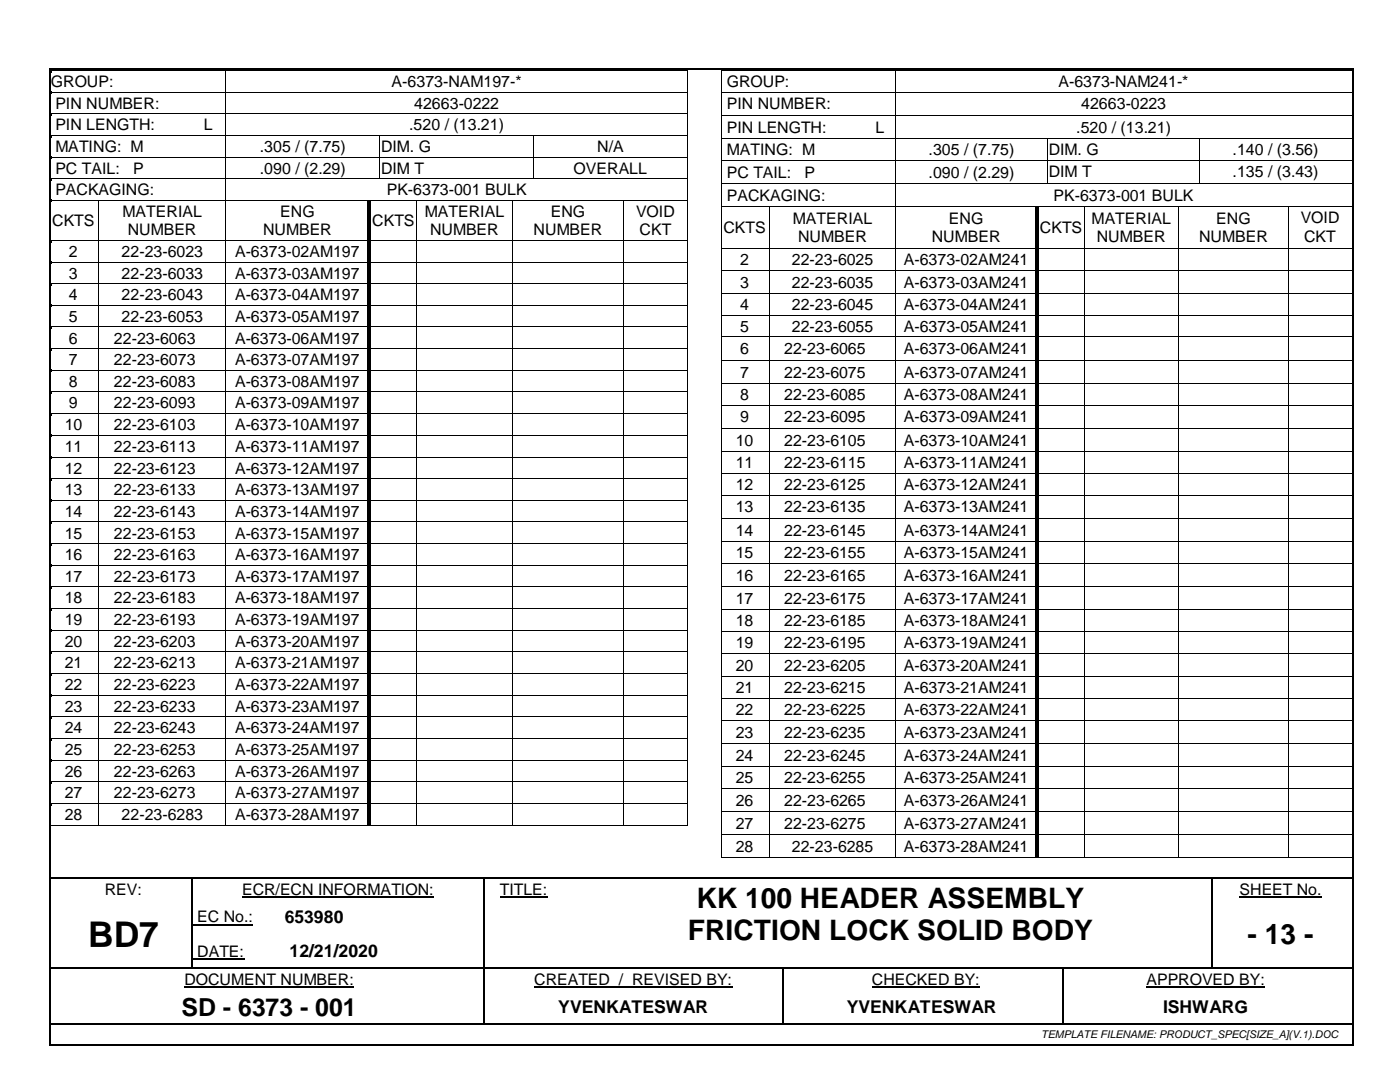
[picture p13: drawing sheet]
<svg xmlns="http://www.w3.org/2000/svg" width="279mm" height="216mm" viewBox="0 0 279 216" stroke-linecap="round" stroke-linejoin="round" font-family="sans-serif">
<defs><g id="words">
<text font-size="7.1" x="17.6" y="188.9">BD7</text>
<g font-size="5.6">
<text x="139" y="181.1">KK 100 HEADER ASSEMBLY</text>
<text x="137.3" y="187.6">FRICTION LOCK SOLID BODY</text>
<text x="249" y="188.3">- 13 -</text>
</g>
<text font-size="5" x="36.2" y="202.7">SD - 6373 - 001</text>
<g font-size="3.5">
<text x="56.8" y="184.1">653980</text>
<text x="57.8" y="191">12/21/2020</text>
<text x="111.4" y="202">YVENKATESWAR</text>
<text x="169" y="202">YVENKATESWAR</text>
<text x="232.1" y="202">ISHWARG</text>
</g>
<g font-size="3.2">
<text x="10.2" y="17.4">GROUP:</text>
<text x="78.2" y="17.4">A-6373-NAM197-*</text>
<text x="145.1" y="17.4">GROUP:</text>
<text x="211.2" y="17.4">A-6373-NAM241-*</text>
<text x="11" y="21.7">PIN NUMBER:</text>
<text x="82.6" y="21.7">42663-0222</text>
<text x="145.1" y="21.8">PIN NUMBER:</text>
<text x="215.8" y="21.8">42663-0223</text>
<text x="11" y="26">PIN LENGTH:</text>
<text x="40.7" y="26">L</text>
<text x="81.7" y="26">.520 / (13.21)</text>
<text x="145.1" y="26.5">PIN LENGTH:</text>
<text x="174.7" y="26.5">L</text>
<text x="214.8" y="26.5">.520 / (13.21)</text>
<text x="11" y="30.3">MATING: M</text>
<text x="11" y="34.6">PC TAIL:</text>
<text x="26.6" y="34.6">P</text>
<text x="51.9" y="30.3">.305 / (7.75)</text>
<text x="51.9" y="34.6">.090 / (2.29)</text>
<text x="76" y="30.3">DIM. G</text>
<text x="76" y="34.6">DIM T</text>
<text x="114.5" y="34.6">OVERALL</text>
<text x="119.2" y="30.3">N/A</text>
<text x="145.1" y="31">MATING: M</text>
<text x="145.1" y="35.5">PC TAIL:</text>
<text x="160.6" y="35.5">P</text>
<text x="185.3" y="31">.305 / (7.75)</text>
<text x="185.3" y="35.5">.090 / (2.29)</text>
<text x="209.3" y="31">DIM. G</text>
<text x="209.3" y="35.3">DIM T</text>
<text x="246" y="31">.140 / (3.56)</text>
<text x="246" y="35.3">.135 / (3.43)</text>
<text x="11" y="39">PACKAGING:</text>
<text x="77.2" y="39">PK-6373-001 BULK</text>
<text x="145.1" y="40.1">PACKAGING:</text>
<text x="210.3" y="40.1">PK-6373-001 BULK</text>
<text x="10.4" y="45.1">CKTS</text>
<text x="24.4" y="43.3">MATERIAL</text>
<text x="25.5" y="47">NUMBER</text>
<text x="52.5" y="47">NUMBER</text>
<text x="55.9" y="43.3">ENG</text>
<text x="74.3" y="45.1">CKTS</text>
<text x="84.8" y="43.3">MATERIAL</text>
<text x="85.8" y="47">NUMBER</text>
<text x="106.5" y="47">NUMBER</text>
<text x="109.9" y="43.3">ENG</text>
<text x="126.9" y="43.3">VOID</text>
<text x="127.7" y="47">CKT</text>
<text x="144.4" y="46.5">CKTS</text>
<text x="158.2" y="44.7">MATERIAL</text>
<text x="189.4" y="44.7">ENG</text>
<text x="207.6" y="46.5">CKTS</text>
<text x="217.8" y="44.7">MATERIAL</text>
<text x="242.7" y="44.7">ENG</text>
<text x="259.6" y="44.5">VOID</text>
<text x="13.8" y="51.3">2</text>
<text x="24.3" y="51.3">22-23-6023</text>
<text x="46.9" y="51.3">A-6373-02AM197</text>
<text x="147.7" y="52.9">2</text>
<text x="158" y="52.9">22-23-6025</text>
<text x="159.3" y="48.4">NUMBER</text>
<text x="180.4" y="52.9">A-6373-02AM241</text>
<text x="186" y="48.4">NUMBER</text>
<text x="218.9" y="48.4">NUMBER</text>
<text x="239.3" y="48.4">NUMBER</text>
<text x="260.3" y="48.2">CKT</text>
<text x="13.8" y="55.6">3</text>
<text x="13.8" y="59.9">4</text>
<text x="24.3" y="55.6">22-23-6033</text>
<text x="24.3" y="59.9">22-23-6043</text>
<text x="46.9" y="55.6">A-6373-03AM197</text>
<text x="46.9" y="59.9">A-6373-04AM197</text>
<text x="147.7" y="57.4">3</text>
<text x="158" y="57.4">22-23-6035</text>
<text x="180.4" y="57.4">A-6373-03AM241</text>
<text x="13.8" y="64.2">5</text>
<text x="24.3" y="64.2">22-23-6053</text>
<text x="46.9" y="64.2">A-6373-05AM197</text>
<text x="147.7" y="61.9">4</text>
<text x="158" y="61.9">22-23-6045</text>
<text x="180.4" y="61.9">A-6373-04AM241</text>
<text x="13.8" y="68.5">6</text>
<text x="22.7" y="68.5">22-23-6063</text>
<text x="46.9" y="68.5">A-6373-06AM197</text>
<text x="147.7" y="66.2">5</text>
<text x="147.7" y="70.7">6</text>
<text x="156.5" y="70.7">22-23-6065</text>
<text x="158" y="66.2">22-23-6055</text>
<text x="180.4" y="66.2">A-6373-05AM241</text>
<text x="180.4" y="70.7">A-6373-06AM241</text>
<text x="13.8" y="72.9">7</text>
<text x="13.8" y="77.2">8</text>
<text x="22.7" y="72.9">22-23-6073</text>
<text x="22.7" y="77.2">22-23-6083</text>
<text x="46.9" y="72.9">A-6373-07AM197</text>
<text x="46.9" y="77.2">A-6373-08AM197</text>
<text x="147.7" y="75.3">7</text>
<text x="156.5" y="75.3">22-23-6075</text>
<text x="180.4" y="75.3">A-6373-07AM241</text>
<text x="13.8" y="81.5">9</text>
<text x="22.7" y="81.5">22-23-6093</text>
<text x="46.9" y="81.5">A-6373-09AM197</text>
<text x="147.7" y="79.8">8</text>
<text x="156.5" y="79.8">22-23-6085</text>
<text x="180.4" y="79.8">A-6373-08AM241</text>
<text x="12.9" y="85.8">10</text>
<text x="22.7" y="85.8">22-23-6103</text>
<text x="46.9" y="85.8">A-6373-10AM197</text>
<text x="146.8" y="88.9">10</text>
<text x="147.7" y="84.3">9</text>
<text x="156.5" y="84.3">22-23-6095</text>
<text x="156.5" y="88.9">22-23-6105</text>
<text x="180.4" y="84.3">A-6373-09AM241</text>
<text x="180.4" y="88.9">A-6373-10AM241</text>
<text x="12.9" y="90.1">11</text>
<text x="12.9" y="94.5">12</text>
<text x="22.7" y="90.1">22-23-6113</text>
<text x="22.7" y="94.5">22-23-6123</text>
<text x="46.9" y="90.1">A-6373-11AM197</text>
<text x="46.9" y="94.5">A-6373-12AM197</text>
<text x="146.8" y="93.4">11</text>
<text x="156.5" y="93.4">22-23-6115</text>
<text x="180.4" y="93.4">A-6373-11AM241</text>
<text x="12.9" y="98.8">13</text>
<text x="22.7" y="98.8">22-23-6133</text>
<text x="46.9" y="98.8">A-6373-13AM197</text>
<text x="146.8" y="97.8">12</text>
<text x="156.5" y="97.8">22-23-6125</text>
<text x="180.4" y="97.8">A-6373-12AM241</text>
<text x="12.9" y="103.1">14</text>
<text x="12.9" y="107.5">15</text>
<text x="22.7" y="103.1">22-23-6143</text>
<text x="22.7" y="107.5">22-23-6153</text>
<text x="46.9" y="103.1">A-6373-14AM197</text>
<text x="46.9" y="107.5">A-6373-15AM197</text>
<text x="146.8" y="102.3">13</text>
<text x="146.8" y="106.9">14</text>
<text x="156.5" y="102.3">22-23-6135</text>
<text x="156.5" y="106.9">22-23-6145</text>
<text x="180.4" y="102.3">A-6373-13AM241</text>
<text x="180.4" y="106.9">A-6373-14AM241</text>
<text x="12.9" y="111.8">16</text>
<text x="22.7" y="111.8">22-23-6163</text>
<text x="46.9" y="111.8">A-6373-16AM197</text>
<text x="146.8" y="111.4">15</text>
<text x="156.5" y="111.4">22-23-6155</text>
<text x="180.4" y="111.4">A-6373-15AM241</text>
<text x="12.9" y="116.1">17</text>
<text x="22.7" y="116.1">22-23-6173</text>
<text x="46.9" y="116.1">A-6373-17AM197</text>
<text x="146.8" y="115.8">16</text>
<text x="156.5" y="115.8">22-23-6165</text>
<text x="180.4" y="115.8">A-6373-16AM241</text>
<text x="12.9" y="120.4">18</text>
<text x="12.9" y="124.7">19</text>
<text x="22.7" y="120.4">22-23-6183</text>
<text x="22.7" y="124.7">22-23-6193</text>
<text x="46.9" y="120.4">A-6373-18AM197</text>
<text x="46.9" y="124.7">A-6373-19AM197</text>
<text x="146.8" y="120.5">17</text>
<text x="146.8" y="125">18</text>
<text x="156.5" y="120.5">22-23-6175</text>
<text x="156.5" y="125">22-23-6185</text>
<text x="180.4" y="120.5">A-6373-17AM241</text>
<text x="180.4" y="125">A-6373-18AM241</text>
<text x="12.9" y="129.1">20</text>
<text x="22.7" y="129.1">22-23-6203</text>
<text x="46.9" y="129.1">A-6373-20AM197</text>
<text x="146.8" y="129.4">19</text>
<text x="156.5" y="129.4">22-23-6195</text>
<text x="180.4" y="129.4">A-6373-19AM241</text>
<text x="12.9" y="133.4">21</text>
<text x="12.9" y="137.7">22</text>
<text x="22.7" y="133.4">22-23-6213</text>
<text x="22.7" y="137.7">22-23-6223</text>
<text x="46.9" y="133.4">A-6373-21AM197</text>
<text x="46.9" y="137.7">A-6373-22AM197</text>
<text x="146.8" y="133.8">20</text>
<text x="156.5" y="133.8">22-23-6205</text>
<text x="180.4" y="133.8">A-6373-20AM241</text>
<text x="12.9" y="142">23</text>
<text x="22.7" y="142">22-23-6233</text>
<text x="46.9" y="142">A-6373-23AM197</text>
<text x="146.8" y="138.3">21</text>
<text x="146.8" y="142.7">22</text>
<text x="156.5" y="138.3">22-23-6215</text>
<text x="156.5" y="142.7">22-23-6225</text>
<text x="180.4" y="138.3">A-6373-21AM241</text>
<text x="180.4" y="142.7">A-6373-22AM241</text>
<text x="12.9" y="146.3">24</text>
<text x="22.7" y="146.3">22-23-6243</text>
<text x="46.9" y="146.3">A-6373-24AM197</text>
<text x="146.8" y="147.2">23</text>
<text x="156.5" y="147.2">22-23-6235</text>
<text x="180.4" y="147.2">A-6373-23AM241</text>
<text x="12.9" y="150.6">25</text>
<text x="12.9" y="155">26</text>
<text x="22.7" y="150.6">22-23-6253</text>
<text x="22.7" y="155">22-23-6263</text>
<text x="46.9" y="150.6">A-6373-25AM197</text>
<text x="46.9" y="155">A-6373-26AM197</text>
<text x="146.8" y="151.8">24</text>
<text x="156.5" y="151.8">22-23-6245</text>
<text x="180.4" y="151.8">A-6373-24AM241</text>
<text x="12.9" y="159.3">27</text>
<text x="22.7" y="159.3">22-23-6273</text>
<text x="46.9" y="159.3">A-6373-27AM197</text>
<text x="146.8" y="156.3">25</text>
<text x="146.8" y="160.8">26</text>
<text x="156.5" y="156.3">22-23-6255</text>
<text x="156.5" y="160.8">22-23-6265</text>
<text x="180.4" y="156.3">A-6373-25AM241</text>
<text x="180.4" y="160.8">A-6373-26AM241</text>
<text x="12.9" y="163.7">28</text>
<text x="24.3" y="163.7">22-23-6283</text>
<text x="46.9" y="163.7">A-6373-28AM197</text>
<text x="146.8" y="165.4">27</text>
<text x="156.5" y="165.4">22-23-6275</text>
<text x="180.4" y="165.4">A-6373-27AM241</text>
<text x="146.8" y="170">28</text>
<text x="158" y="170">22-23-6285</text>
<text x="180.4" y="170">A-6373-28AM241</text>
<text x="20.9" y="178.5">REV:</text>
<text x="48.3" y="178.5">ECR/ECN INFORMATION:</text>
<text x="99.8" y="178.5">TITLE:</text>
<text x="247.4" y="178.5">SHEET No.</text>
<text x="39.4" y="184.1">EC No.:</text>
<text x="39.4" y="191">DATE:</text>
<text x="36.8" y="196.5">DOCUMENT NUMBER:</text>
<text x="106.6" y="196.5">CREATED / REVISED BY:</text>
<text x="174" y="196.5">CHECKED BY:</text>
<text x="228.8" y="196.5">APPROVED BY:</text>
</g>
<text font-size="2.1" x="207.8" y="207.1">TEMPLATE FILENAME: PRODUCT_SPEC[SIZE_A](V.1).DOC</text>
</g></defs>
<path d="M48.3 179h38.3M99.8 179h9.5M247.4 179h16.4M36.8 197h33.9M38.5 184.5h12M38.5 191.4h10.2M106.6 197h39.6M174 197h21.5M228.8 197h23.7" fill="none" stroke="#000" stroke-width=".21"/>
<g fill="none" stroke="#000" stroke-width=".34">
<path d="M10 14v194.3M10.2 13.8h259.7M270.1 14v194.3M10.2 175.1h28M38.6 175.1h57.8M96.7 175.1h16.9M113.9 175.1h127.9M242.2 175.1h26.9M96.5 198.2v6M156.2 198.2v6M10.2 204.4h86.2M10.2 208.5h259.7"/>
<path d="M96.7 204.4h59.4M156.4 204.4h55.6M212.3 204.4h56.8"/>
</g>
<g fill="#000">
<path d="M9.8 13.6h.4v.4h-.4z" fill-rule="evenodd"/>
<path d="M9.8 13.6h.4v.4h-.4z" fill-rule="evenodd"/>
<path d="M10.2 14h.1v.4h-.1z" fill-rule="evenodd"/>
<path d="M10.2 14h.1v.1h-.1z" fill-rule="evenodd"/>
<path d="M10.2 18.3h.1v.4h-.1z" fill-rule="evenodd"/>
<path d="M45 14.1h.2v.3h-.2z" fill-rule="evenodd"/>
<path d="M45 14h.2v.1h-.2z" fill-rule="evenodd"/>
<path d="M45 18.3h.2v.4h-.2z" fill-rule="evenodd"/>
<path d="M137.1 14h.2v.4h-.2z" fill-rule="evenodd"/>
<path d="M137.1 14h.2v.1h-.2z" fill-rule="evenodd"/>
<path d="M137.1 18.3h.2v.4h-.2z" fill-rule="evenodd"/>
<path d="M143.8 14h.2v.4h-.2z" fill-rule="evenodd"/>
<path d="M143.8 14h.2v.1h-.2z" fill-rule="evenodd"/>
<path d="M143.8 18.3h.2v.5h-.2z" fill-rule="evenodd"/>
<path d="M178.6 14.1h.2v.3h-.2z" fill-rule="evenodd"/>
<path d="M178.6 14h.2v.1h-.2z" fill-rule="evenodd"/>
<path d="M178.6 18.3h.2v.5h-.2z" fill-rule="evenodd"/>
<path d="M269.8 14h.2v.1h-.2z" fill-rule="evenodd"/>
<path d="M269.9 13.6h.4v.4h-.4z" fill-rule="evenodd"/>
<path d="M269.9 13.6h.4v.4h-.4z" fill-rule="evenodd"/>
<path d="M10.2 22.6h.1v.4h-.1z" fill-rule="evenodd"/>
<path d="M10.2 26.9h.1v.5h-.1z" fill-rule="evenodd"/>
<path d="M10.2 31.2h.1v.5h-.1z" fill-rule="evenodd"/>
<path d="M10.2 35.6h.1v.4h-.1z" fill-rule="evenodd"/>
<path d="M45 22.6h.2v.4h-.2z" fill-rule="evenodd"/>
<path d="M45 26.9h.2v.5h-.2z" fill-rule="evenodd"/>
<path d="M45 31.2h.2v.5h-.2z" fill-rule="evenodd"/>
<path d="M45 35.6h.2v.4h-.2z" fill-rule="evenodd"/>
<path d="M75.7 27.1h.2v.3h-.2z" fill-rule="evenodd"/>
<path d="M75.7 26.9h.2v.2h-.2z" fill-rule="evenodd"/>
<path d="M75.7 31.2h.2v.5h-.2z" fill-rule="evenodd"/>
<path d="M75.7 35.6h.2v.1h-.2z" fill-rule="evenodd"/>
<path d="M106.4 27.1h.2v.3h-.2z" fill-rule="evenodd"/>
<path d="M106.4 26.9h.2v.2h-.2z" fill-rule="evenodd"/>
<path d="M106.4 31.2h.2v.5h-.2z" fill-rule="evenodd"/>
<path d="M106.4 35.6h.2v.1h-.2z" fill-rule="evenodd"/>
<path d="M137.1 22.6h.2v.4h-.2z" fill-rule="evenodd"/>
<path d="M137.1 26.9h.2v.5h-.2z" fill-rule="evenodd"/>
<path d="M137.1 31.2h.2v.5h-.2z" fill-rule="evenodd"/>
<path d="M137.1 35.6h.2v.4h-.2z" fill-rule="evenodd"/>
<path d="M143.8 23h.2v.4h-.2z" fill-rule="evenodd"/>
<path d="M143.8 27.6h.2v.4h-.2z" fill-rule="evenodd"/>
<path d="M143.8 31.9h.2v.4h-.2z" fill-rule="evenodd"/>
<path d="M143.8 36.5h.2v.5h-.2z" fill-rule="evenodd"/>
<path d="M178.6 23h.2v.4h-.2z" fill-rule="evenodd"/>
<path d="M178.6 27.6h.2v.4h-.2z" fill-rule="evenodd"/>
<path d="M178.6 31.9h.2v.4h-.2z" fill-rule="evenodd"/>
<path d="M178.6 36.5h.2v.5h-.2z" fill-rule="evenodd"/>
<path d="M209 27.7h.1v.3h-.1z" fill-rule="evenodd"/>
<path d="M209 27.6h.1v.1h-.1z" fill-rule="evenodd"/>
<path d="M209 31.9h.1v.4h-.1z" fill-rule="evenodd"/>
<path d="M209 36.5h.1v.2h-.1z" fill-rule="evenodd"/>
<path d="M239.3 27.7h.1v.3h-.1z" fill-rule="evenodd"/>
<path d="M239.3 27.6h.1v.1h-.1z" fill-rule="evenodd"/>
<path d="M239.3 31.9h.1v.4h-.1z" fill-rule="evenodd"/>
<path d="M239.3 36.5h.1v.2h-.1z" fill-rule="evenodd"/>
<path d="M10.2 39.9h.1v.4h-.1z" fill-rule="evenodd"/>
<path d="M10.2 47.9h.1v.4h-.1z" fill-rule="evenodd"/>
<path d="M10.2 52.2h.1v.4h-.1z" fill-rule="evenodd"/>
<path d="M10.2 56.5h.1v.4h-.1z" fill-rule="evenodd"/>
<path d="M19.6 40.1h.2v.2h-.2z" fill-rule="evenodd"/>
<path d="M19.6 39.9h.2v.2h-.2z" fill-rule="evenodd"/>
<path d="M19.6 47.9h.2v.4h-.2z" fill-rule="evenodd"/>
<path d="M19.6 52.2h.2v.4h-.2z" fill-rule="evenodd"/>
<path d="M19.6 56.5h.2v.4h-.2z" fill-rule="evenodd"/>
<path d="M45 39.9h.2v.4h-.2z" fill-rule="evenodd"/>
<path d="M45 47.9h.2v.4h-.2z" fill-rule="evenodd"/>
<path d="M45 52.2h.2v.4h-.2z" fill-rule="evenodd"/>
<path d="M45 56.5h.2v.4h-.2z" fill-rule="evenodd"/>
<path d="M73.3 40.1h.2v.2h-.2z" fill-rule="evenodd"/>
<path d="M73.3 39.9h.2v.2h-.2z" fill-rule="evenodd"/>
<path d="M73.3 47.9h.2v.4h-.2z" fill-rule="evenodd"/>
<path d="M73.3 52.2h.2v.4h-.2z" fill-rule="evenodd"/>
<path d="M73.3 56.5h.2v.4h-.2z" fill-rule="evenodd"/>
<path d="M73.8 40.1h.2v.2h-.2z" fill-rule="evenodd"/>
<path d="M73.8 47.9h.2v.4h-.2z" fill-rule="evenodd"/>
<path d="M73.8 52.2h.2v.4h-.2z" fill-rule="evenodd"/>
<path d="M73.8 56.5h.2v.4h-.2z" fill-rule="evenodd"/>
<path d="M83.1 40.1h.2v.2h-.2z" fill-rule="evenodd"/>
<path d="M83.1 39.9h.2v.2h-.2z" fill-rule="evenodd"/>
<path d="M83.1 47.9h.2v.4h-.2z" fill-rule="evenodd"/>
<path d="M83.1 52.2h.2v.4h-.2z" fill-rule="evenodd"/>
<path d="M83.1 56.5h.2v.4h-.2z" fill-rule="evenodd"/>
<path d="M102.2 40.1h.1v.2h-.1z" fill-rule="evenodd"/>
<path d="M102.2 39.9h.1v.2h-.1z" fill-rule="evenodd"/>
<path d="M102.2 47.9h.1v.4h-.1z" fill-rule="evenodd"/>
<path d="M102.2 52.2h.1v.4h-.1z" fill-rule="evenodd"/>
<path d="M102.2 56.5h.1v.4h-.1z" fill-rule="evenodd"/>
<path d="M124.4 40.1h.2v.2h-.2z" fill-rule="evenodd"/>
<path d="M124.4 39.9h.2v.2h-.2z" fill-rule="evenodd"/>
<path d="M124.4 47.9h.2v.4h-.2z" fill-rule="evenodd"/>
<path d="M124.4 52.2h.2v.4h-.2z" fill-rule="evenodd"/>
<path d="M124.4 56.5h.2v.4h-.2z" fill-rule="evenodd"/>
<path d="M137.1 39.9h.2v.4h-.2z" fill-rule="evenodd"/>
<path d="M137.1 47.9h.2v.4h-.2z" fill-rule="evenodd"/>
<path d="M137.1 52.2h.2v.4h-.2z" fill-rule="evenodd"/>
<path d="M137.1 56.5h.2v.4h-.2z" fill-rule="evenodd"/>
<path d="M143.8 41.2h.2v.4h-.2z" fill-rule="evenodd"/>
<path d="M143.8 49.5h.2v.4h-.2z" fill-rule="evenodd"/>
<path d="M143.8 53.8h.2v.4h-.2z" fill-rule="evenodd"/>
<path d="M143.8 58.4h.2v.5h-.2z" fill-rule="evenodd"/>
<path d="M153.5 41.3h.2v.3h-.2z" fill-rule="evenodd"/>
<path d="M153.5 41.2h.2v.1h-.2z" fill-rule="evenodd"/>
<path d="M153.5 49.5h.2v.4h-.2z" fill-rule="evenodd"/>
<path d="M153.5 53.8h.2v.4h-.2z" fill-rule="evenodd"/>
<path d="M153.5 58.4h.2v.5h-.2z" fill-rule="evenodd"/>
<path d="M178.6 41.2h.2v.4h-.2z" fill-rule="evenodd"/>
<path d="M178.6 49.5h.2v.4h-.2z" fill-rule="evenodd"/>
<path d="M178.6 53.8h.2v.4h-.2z" fill-rule="evenodd"/>
<path d="M178.6 58.4h.2v.5h-.2z" fill-rule="evenodd"/>
<path d="M206.6 41.3h.2v.3h-.2z" fill-rule="evenodd"/>
<path d="M206.6 41.2h.1v.1h-.1z" fill-rule="evenodd"/>
<path d="M206.6 49.5h.2v.4h-.2z" fill-rule="evenodd"/>
<path d="M206.6 53.8h.2v.4h-.2z" fill-rule="evenodd"/>
<path d="M206.6 58.4h.2v.5h-.2z" fill-rule="evenodd"/>
<path d="M207.1 41.3h.2v.3h-.2z" fill-rule="evenodd"/>
<path d="M207.1 49.5h.2v.4h-.2z" fill-rule="evenodd"/>
<path d="M207.1 53.8h.2v.4h-.2z" fill-rule="evenodd"/>
<path d="M207.1 58.4h.2v.5h-.2z" fill-rule="evenodd"/>
<path d="M216.3 41.3h.1v.3h-.1z" fill-rule="evenodd"/>
<path d="M216.3 41.2h.1v.1h-.1z" fill-rule="evenodd"/>
<path d="M216.3 49.5h.1v.4h-.1z" fill-rule="evenodd"/>
<path d="M216.3 53.8h.1v.4h-.1z" fill-rule="evenodd"/>
<path d="M216.3 58.4h.1v.5h-.1z" fill-rule="evenodd"/>
<path d="M235.1 41.3h.2v.3h-.2z" fill-rule="evenodd"/>
<path d="M235.1 41.2h.2v.1h-.2z" fill-rule="evenodd"/>
<path d="M235.1 49.5h.2v.4h-.2z" fill-rule="evenodd"/>
<path d="M235.1 53.8h.2v.4h-.2z" fill-rule="evenodd"/>
<path d="M235.1 58.4h.2v.5h-.2z" fill-rule="evenodd"/>
<path d="M257 41.3h.2v.3h-.2z" fill-rule="evenodd"/>
<path d="M257 41.2h.2v.1h-.2z" fill-rule="evenodd"/>
<path d="M257 49.5h.2v.4h-.2z" fill-rule="evenodd"/>
<path d="M257 53.8h.2v.4h-.2z" fill-rule="evenodd"/>
<path d="M257 58.4h.2v.5h-.2z" fill-rule="evenodd"/>
<path d="M10.2 60.8h.1v.5h-.1z" fill-rule="evenodd"/>
<path d="M10.2 65.2h.1v.4h-.1z" fill-rule="evenodd"/>
<path d="M10.2 69.5h.1v.4h-.1z" fill-rule="evenodd"/>
<path d="M10.2 73.8h.1v.4h-.1z" fill-rule="evenodd"/>
<path d="M10.2 78.1h.1v.4h-.1z" fill-rule="evenodd"/>
<path d="M19.6 60.8h.2v.5h-.2z" fill-rule="evenodd"/>
<path d="M19.6 65.2h.2v.4h-.2z" fill-rule="evenodd"/>
<path d="M19.6 69.5h.2v.4h-.2z" fill-rule="evenodd"/>
<path d="M19.6 73.8h.2v.4h-.2z" fill-rule="evenodd"/>
<path d="M19.6 78.1h.2v.4h-.2z" fill-rule="evenodd"/>
<path d="M45 60.8h.2v.5h-.2z" fill-rule="evenodd"/>
<path d="M45 65.2h.2v.4h-.2z" fill-rule="evenodd"/>
<path d="M45 69.5h.2v.4h-.2z" fill-rule="evenodd"/>
<path d="M45 73.8h.2v.4h-.2z" fill-rule="evenodd"/>
<path d="M45 78.1h.2v.4h-.2z" fill-rule="evenodd"/>
<path d="M73.3 60.8h.2v.5h-.2z" fill-rule="evenodd"/>
<path d="M73.3 65.2h.2v.4h-.2z" fill-rule="evenodd"/>
<path d="M73.3 69.5h.2v.4h-.2z" fill-rule="evenodd"/>
<path d="M73.3 73.8h.2v.4h-.2z" fill-rule="evenodd"/>
<path d="M73.3 78.1h.2v.4h-.2z" fill-rule="evenodd"/>
<path d="M73.8 60.8h.2v.5h-.2z" fill-rule="evenodd"/>
<path d="M73.8 65.2h.2v.4h-.2z" fill-rule="evenodd"/>
<path d="M73.8 69.5h.2v.4h-.2z" fill-rule="evenodd"/>
<path d="M73.8 73.8h.2v.4h-.2z" fill-rule="evenodd"/>
<path d="M73.8 78.1h.2v.4h-.2z" fill-rule="evenodd"/>
<path d="M83.1 60.8h.2v.5h-.2z" fill-rule="evenodd"/>
<path d="M83.1 65.2h.2v.4h-.2z" fill-rule="evenodd"/>
<path d="M83.1 69.5h.2v.4h-.2z" fill-rule="evenodd"/>
<path d="M83.1 73.8h.2v.4h-.2z" fill-rule="evenodd"/>
<path d="M83.1 78.1h.2v.4h-.2z" fill-rule="evenodd"/>
<path d="M102.2 60.8h.1v.5h-.1z" fill-rule="evenodd"/>
<path d="M102.2 65.2h.1v.4h-.1z" fill-rule="evenodd"/>
<path d="M102.2 69.5h.1v.4h-.1z" fill-rule="evenodd"/>
<path d="M102.2 73.8h.1v.4h-.1z" fill-rule="evenodd"/>
<path d="M102.2 78.1h.1v.4h-.1z" fill-rule="evenodd"/>
<path d="M124.4 60.8h.2v.5h-.2z" fill-rule="evenodd"/>
<path d="M124.4 65.2h.2v.4h-.2z" fill-rule="evenodd"/>
<path d="M124.4 69.5h.2v.4h-.2z" fill-rule="evenodd"/>
<path d="M124.4 73.8h.2v.4h-.2z" fill-rule="evenodd"/>
<path d="M124.4 78.1h.2v.4h-.2z" fill-rule="evenodd"/>
<path d="M137.1 60.8h.2v.5h-.2z" fill-rule="evenodd"/>
<path d="M137.1 65.2h.2v.4h-.2z" fill-rule="evenodd"/>
<path d="M137.1 69.5h.2v.4h-.2z" fill-rule="evenodd"/>
<path d="M137.1 73.8h.2v.4h-.2z" fill-rule="evenodd"/>
<path d="M137.1 78.1h.2v.4h-.2z" fill-rule="evenodd"/>
<path d="M143.8 62.8h.2v.4h-.2z" fill-rule="evenodd"/>
<path d="M143.8 67.1h.2v.5h-.2z" fill-rule="evenodd"/>
<path d="M143.8 71.8h.2v.4h-.2z" fill-rule="evenodd"/>
<path d="M143.8 76.4h.2v.5h-.2z" fill-rule="evenodd"/>
<path d="M153.5 62.8h.2v.4h-.2z" fill-rule="evenodd"/>
<path d="M153.5 67.1h.2v.5h-.2z" fill-rule="evenodd"/>
<path d="M153.5 71.8h.2v.4h-.2z" fill-rule="evenodd"/>
<path d="M153.5 76.4h.2v.5h-.2z" fill-rule="evenodd"/>
<path d="M178.6 62.8h.2v.4h-.2z" fill-rule="evenodd"/>
<path d="M178.6 67.1h.2v.5h-.2z" fill-rule="evenodd"/>
<path d="M178.6 71.8h.2v.4h-.2z" fill-rule="evenodd"/>
<path d="M178.6 76.4h.2v.5h-.2z" fill-rule="evenodd"/>
<path d="M206.6 62.8h.2v.4h-.2z" fill-rule="evenodd"/>
<path d="M206.6 67.1h.2v.5h-.2z" fill-rule="evenodd"/>
<path d="M206.6 71.8h.2v.4h-.2z" fill-rule="evenodd"/>
<path d="M206.6 76.4h.2v.5h-.2z" fill-rule="evenodd"/>
<path d="M207.1 62.8h.2v.4h-.2z" fill-rule="evenodd"/>
<path d="M207.1 67.1h.2v.5h-.2z" fill-rule="evenodd"/>
<path d="M207.1 71.8h.2v.4h-.2z" fill-rule="evenodd"/>
<path d="M207.1 76.4h.2v.5h-.2z" fill-rule="evenodd"/>
<path d="M216.3 62.8h.1v.4h-.1z" fill-rule="evenodd"/>
<path d="M216.3 67.1h.1v.5h-.1z" fill-rule="evenodd"/>
<path d="M216.3 71.8h.1v.4h-.1z" fill-rule="evenodd"/>
<path d="M216.3 76.4h.1v.5h-.1z" fill-rule="evenodd"/>
<path d="M235.1 62.8h.2v.4h-.2z" fill-rule="evenodd"/>
<path d="M235.1 67.1h.2v.5h-.2z" fill-rule="evenodd"/>
<path d="M235.1 71.8h.2v.4h-.2z" fill-rule="evenodd"/>
<path d="M235.1 76.4h.2v.5h-.2z" fill-rule="evenodd"/>
<path d="M257 62.8h.2v.4h-.2z" fill-rule="evenodd"/>
<path d="M257 67.1h.2v.5h-.2z" fill-rule="evenodd"/>
<path d="M257 71.8h.2v.4h-.2z" fill-rule="evenodd"/>
<path d="M257 76.4h.2v.5h-.2z" fill-rule="evenodd"/>
<path d="M10.2 82.4h.1v.5h-.1z" fill-rule="evenodd"/>
<path d="M10.2 86.8h.1v.4h-.1z" fill-rule="evenodd"/>
<path d="M10.2 91.1h.1v.4h-.1z" fill-rule="evenodd"/>
<path d="M10.2 95.4h.1v.5h-.1z" fill-rule="evenodd"/>
<path d="M19.6 82.4h.2v.5h-.2z" fill-rule="evenodd"/>
<path d="M19.6 86.8h.2v.4h-.2z" fill-rule="evenodd"/>
<path d="M19.6 91.1h.2v.4h-.2z" fill-rule="evenodd"/>
<path d="M19.6 95.4h.2v.5h-.2z" fill-rule="evenodd"/>
<path d="M45 82.4h.2v.5h-.2z" fill-rule="evenodd"/>
<path d="M45 86.8h.2v.4h-.2z" fill-rule="evenodd"/>
<path d="M45 91.1h.2v.4h-.2z" fill-rule="evenodd"/>
<path d="M45 95.4h.2v.5h-.2z" fill-rule="evenodd"/>
<path d="M73.3 82.4h.2v.5h-.2z" fill-rule="evenodd"/>
<path d="M73.3 86.8h.2v.4h-.2z" fill-rule="evenodd"/>
<path d="M73.3 91.1h.2v.4h-.2z" fill-rule="evenodd"/>
<path d="M73.3 95.4h.2v.5h-.2z" fill-rule="evenodd"/>
<path d="M73.8 82.4h.2v.5h-.2z" fill-rule="evenodd"/>
<path d="M73.8 86.8h.2v.4h-.2z" fill-rule="evenodd"/>
<path d="M73.8 91.1h.2v.4h-.2z" fill-rule="evenodd"/>
<path d="M73.8 95.4h.2v.5h-.2z" fill-rule="evenodd"/>
<path d="M83.1 82.4h.2v.5h-.2z" fill-rule="evenodd"/>
<path d="M83.1 86.8h.2v.4h-.2z" fill-rule="evenodd"/>
<path d="M83.1 91.1h.2v.4h-.2z" fill-rule="evenodd"/>
<path d="M83.1 95.4h.2v.5h-.2z" fill-rule="evenodd"/>
<path d="M102.2 82.4h.1v.5h-.1z" fill-rule="evenodd"/>
<path d="M102.2 86.8h.1v.4h-.1z" fill-rule="evenodd"/>
<path d="M102.2 91.1h.1v.4h-.1z" fill-rule="evenodd"/>
<path d="M102.2 95.4h.1v.5h-.1z" fill-rule="evenodd"/>
<path d="M124.4 82.4h.2v.5h-.2z" fill-rule="evenodd"/>
<path d="M124.4 86.8h.2v.4h-.2z" fill-rule="evenodd"/>
<path d="M124.4 91.1h.2v.4h-.2z" fill-rule="evenodd"/>
<path d="M124.4 95.4h.2v.5h-.2z" fill-rule="evenodd"/>
<path d="M137.1 82.4h.2v.5h-.2z" fill-rule="evenodd"/>
<path d="M137.1 86.8h.2v.4h-.2z" fill-rule="evenodd"/>
<path d="M137.1 91.1h.2v.4h-.2z" fill-rule="evenodd"/>
<path d="M137.1 95.4h.2v.5h-.2z" fill-rule="evenodd"/>
<path d="M143.8 80.7h.2v.5h-.2z" fill-rule="evenodd"/>
<path d="M143.8 85.4h.2v.4h-.2z" fill-rule="evenodd"/>
<path d="M143.8 90h.2v.4h-.2z" fill-rule="evenodd"/>
<path d="M143.8 94.4h.2v.4h-.2z" fill-rule="evenodd"/>
<path d="M143.8 98.7h.2v.5h-.2z" fill-rule="evenodd"/>
<path d="M153.5 80.7h.2v.5h-.2z" fill-rule="evenodd"/>
<path d="M153.5 85.4h.2v.4h-.2z" fill-rule="evenodd"/>
<path d="M153.5 90h.2v.4h-.2z" fill-rule="evenodd"/>
<path d="M153.5 94.4h.2v.4h-.2z" fill-rule="evenodd"/>
<path d="M153.5 98.7h.2v.5h-.2z" fill-rule="evenodd"/>
<path d="M178.6 80.7h.2v.5h-.2z" fill-rule="evenodd"/>
<path d="M178.6 85.4h.2v.4h-.2z" fill-rule="evenodd"/>
<path d="M178.6 90h.2v.4h-.2z" fill-rule="evenodd"/>
<path d="M178.6 94.4h.2v.4h-.2z" fill-rule="evenodd"/>
<path d="M178.6 98.7h.2v.5h-.2z" fill-rule="evenodd"/>
<path d="M206.6 80.7h.2v.5h-.2z" fill-rule="evenodd"/>
<path d="M206.6 85.4h.2v.4h-.2z" fill-rule="evenodd"/>
<path d="M206.6 90h.2v.4h-.2z" fill-rule="evenodd"/>
<path d="M206.6 94.4h.2v.4h-.2z" fill-rule="evenodd"/>
<path d="M206.6 98.7h.2v.5h-.2z" fill-rule="evenodd"/>
<path d="M207.1 80.7h.2v.5h-.2z" fill-rule="evenodd"/>
<path d="M207.1 85.4h.2v.4h-.2z" fill-rule="evenodd"/>
<path d="M207.1 90h.2v.4h-.2z" fill-rule="evenodd"/>
<path d="M207.1 94.4h.2v.4h-.2z" fill-rule="evenodd"/>
<path d="M207.1 98.7h.2v.5h-.2z" fill-rule="evenodd"/>
<path d="M216.3 80.7h.1v.5h-.1z" fill-rule="evenodd"/>
<path d="M216.3 85.4h.1v.4h-.1z" fill-rule="evenodd"/>
<path d="M216.3 90h.1v.4h-.1z" fill-rule="evenodd"/>
<path d="M216.3 94.4h.1v.4h-.1z" fill-rule="evenodd"/>
<path d="M216.3 98.7h.1v.5h-.1z" fill-rule="evenodd"/>
<path d="M235.1 80.7h.2v.5h-.2z" fill-rule="evenodd"/>
<path d="M235.1 85.4h.2v.4h-.2z" fill-rule="evenodd"/>
<path d="M235.1 90h.2v.4h-.2z" fill-rule="evenodd"/>
<path d="M235.1 94.4h.2v.4h-.2z" fill-rule="evenodd"/>
<path d="M235.1 98.7h.2v.5h-.2z" fill-rule="evenodd"/>
<path d="M257 80.7h.2v.5h-.2z" fill-rule="evenodd"/>
<path d="M257 85.4h.2v.4h-.2z" fill-rule="evenodd"/>
<path d="M257 90h.2v.4h-.2z" fill-rule="evenodd"/>
<path d="M257 94.4h.2v.4h-.2z" fill-rule="evenodd"/>
<path d="M257 98.7h.2v.5h-.2z" fill-rule="evenodd"/>
<path d="M10.2 99.8h.1v.4h-.1z" fill-rule="evenodd"/>
<path d="M10.2 104.1h.1v.4h-.1z" fill-rule="evenodd"/>
<path d="M10.2 108.4h.1v.4h-.1z" fill-rule="evenodd"/>
<path d="M10.2 112.7h.1v.4h-.1z" fill-rule="evenodd"/>
<path d="M10.2 117h.1v.5h-.1z" fill-rule="evenodd"/>
<path d="M19.6 99.8h.2v.4h-.2z" fill-rule="evenodd"/>
<path d="M19.6 104.1h.2v.4h-.2z" fill-rule="evenodd"/>
<path d="M19.6 108.4h.2v.4h-.2z" fill-rule="evenodd"/>
<path d="M19.6 112.7h.2v.4h-.2z" fill-rule="evenodd"/>
<path d="M19.6 117h.2v.5h-.2z" fill-rule="evenodd"/>
<path d="M45 99.8h.2v.4h-.2z" fill-rule="evenodd"/>
<path d="M45 104.1h.2v.4h-.2z" fill-rule="evenodd"/>
<path d="M45 108.4h.2v.4h-.2z" fill-rule="evenodd"/>
<path d="M45 112.7h.2v.4h-.2z" fill-rule="evenodd"/>
<path d="M45 117h.2v.5h-.2z" fill-rule="evenodd"/>
<path d="M73.3 99.8h.2v.4h-.2z" fill-rule="evenodd"/>
<path d="M73.3 104.1h.2v.4h-.2z" fill-rule="evenodd"/>
<path d="M73.3 108.4h.2v.4h-.2z" fill-rule="evenodd"/>
<path d="M73.3 112.7h.2v.4h-.2z" fill-rule="evenodd"/>
<path d="M73.3 117h.2v.5h-.2z" fill-rule="evenodd"/>
<path d="M73.8 99.8h.2v.4h-.2z" fill-rule="evenodd"/>
<path d="M73.8 104.1h.2v.4h-.2z" fill-rule="evenodd"/>
<path d="M73.8 108.4h.2v.4h-.2z" fill-rule="evenodd"/>
<path d="M73.8 112.7h.2v.4h-.2z" fill-rule="evenodd"/>
<path d="M73.8 117h.2v.5h-.2z" fill-rule="evenodd"/>
<path d="M83.1 99.8h.2v.4h-.2z" fill-rule="evenodd"/>
<path d="M83.1 104.1h.2v.4h-.2z" fill-rule="evenodd"/>
<path d="M83.1 108.4h.2v.4h-.2z" fill-rule="evenodd"/>
<path d="M83.1 112.7h.2v.4h-.2z" fill-rule="evenodd"/>
<path d="M83.1 117h.2v.5h-.2z" fill-rule="evenodd"/>
<path d="M102.2 99.8h.1v.4h-.1z" fill-rule="evenodd"/>
<path d="M102.2 104.1h.1v.4h-.1z" fill-rule="evenodd"/>
<path d="M102.2 108.4h.1v.4h-.1z" fill-rule="evenodd"/>
<path d="M102.2 112.7h.1v.4h-.1z" fill-rule="evenodd"/>
<path d="M102.2 117h.1v.5h-.1z" fill-rule="evenodd"/>
<path d="M124.4 99.8h.2v.4h-.2z" fill-rule="evenodd"/>
<path d="M124.4 104.1h.2v.4h-.2z" fill-rule="evenodd"/>
<path d="M124.4 108.4h.2v.4h-.2z" fill-rule="evenodd"/>
<path d="M124.4 112.7h.2v.4h-.2z" fill-rule="evenodd"/>
<path d="M124.4 117h.2v.5h-.2z" fill-rule="evenodd"/>
<path d="M137.1 99.8h.2v.4h-.2z" fill-rule="evenodd"/>
<path d="M137.1 104.1h.2v.4h-.2z" fill-rule="evenodd"/>
<path d="M137.1 108.4h.2v.4h-.2z" fill-rule="evenodd"/>
<path d="M137.1 112.7h.2v.4h-.2z" fill-rule="evenodd"/>
<path d="M137.1 117h.2v.5h-.2z" fill-rule="evenodd"/>
<path d="M143.8 103.4h.2v.4h-.2z" fill-rule="evenodd"/>
<path d="M143.8 108h.2v.4h-.2z" fill-rule="evenodd"/>
<path d="M143.8 112.3h.2v.5h-.2z" fill-rule="evenodd"/>
<path d="M143.8 116.9h.2v.5h-.2z" fill-rule="evenodd"/>
<path d="M153.5 103.4h.2v.4h-.2z" fill-rule="evenodd"/>
<path d="M153.5 108h.2v.4h-.2z" fill-rule="evenodd"/>
<path d="M153.5 112.3h.2v.5h-.2z" fill-rule="evenodd"/>
<path d="M153.5 116.9h.2v.5h-.2z" fill-rule="evenodd"/>
<path d="M178.6 103.4h.2v.4h-.2z" fill-rule="evenodd"/>
<path d="M178.6 108h.2v.4h-.2z" fill-rule="evenodd"/>
<path d="M178.6 112.3h.2v.5h-.2z" fill-rule="evenodd"/>
<path d="M178.6 116.9h.2v.5h-.2z" fill-rule="evenodd"/>
<path d="M206.6 103.4h.2v.4h-.2z" fill-rule="evenodd"/>
<path d="M206.6 108h.2v.4h-.2z" fill-rule="evenodd"/>
<path d="M206.6 112.3h.2v.5h-.2z" fill-rule="evenodd"/>
<path d="M206.6 116.9h.2v.5h-.2z" fill-rule="evenodd"/>
<path d="M207.1 103.4h.2v.4h-.2z" fill-rule="evenodd"/>
<path d="M207.1 108h.2v.4h-.2z" fill-rule="evenodd"/>
<path d="M207.1 112.3h.2v.5h-.2z" fill-rule="evenodd"/>
<path d="M207.1 116.9h.2v.5h-.2z" fill-rule="evenodd"/>
<path d="M216.3 103.4h.1v.4h-.1z" fill-rule="evenodd"/>
<path d="M216.3 108h.1v.4h-.1z" fill-rule="evenodd"/>
<path d="M216.3 112.3h.1v.5h-.1z" fill-rule="evenodd"/>
<path d="M216.3 116.9h.1v.5h-.1z" fill-rule="evenodd"/>
<path d="M235.1 103.4h.2v.4h-.2z" fill-rule="evenodd"/>
<path d="M235.1 108h.2v.4h-.2z" fill-rule="evenodd"/>
<path d="M235.1 112.3h.2v.5h-.2z" fill-rule="evenodd"/>
<path d="M235.1 116.9h.2v.5h-.2z" fill-rule="evenodd"/>
<path d="M257 103.4h.2v.4h-.2z" fill-rule="evenodd"/>
<path d="M257 108h.2v.4h-.2z" fill-rule="evenodd"/>
<path d="M257 112.3h.2v.5h-.2z" fill-rule="evenodd"/>
<path d="M257 116.9h.2v.5h-.2z" fill-rule="evenodd"/>
<path d="M10.2 121.4h.1v.4h-.1z" fill-rule="evenodd"/>
<path d="M10.2 125.7h.1v.4h-.1z" fill-rule="evenodd"/>
<path d="M10.2 130h.1v.4h-.1z" fill-rule="evenodd"/>
<path d="M10.2 134.3h.1v.4h-.1z" fill-rule="evenodd"/>
<path d="M10.2 138.6h.1v.4h-.1z" fill-rule="evenodd"/>
<path d="M19.6 121.4h.2v.4h-.2z" fill-rule="evenodd"/>
<path d="M19.6 125.7h.2v.4h-.2z" fill-rule="evenodd"/>
<path d="M19.6 130h.2v.4h-.2z" fill-rule="evenodd"/>
<path d="M19.6 134.3h.2v.4h-.2z" fill-rule="evenodd"/>
<path d="M19.6 138.6h.2v.4h-.2z" fill-rule="evenodd"/>
<path d="M45 121.4h.2v.4h-.2z" fill-rule="evenodd"/>
<path d="M45 125.7h.2v.4h-.2z" fill-rule="evenodd"/>
<path d="M45 130h.2v.4h-.2z" fill-rule="evenodd"/>
<path d="M45 134.3h.2v.4h-.2z" fill-rule="evenodd"/>
<path d="M45 138.6h.2v.4h-.2z" fill-rule="evenodd"/>
<path d="M73.3 121.4h.2v.4h-.2z" fill-rule="evenodd"/>
<path d="M73.3 125.7h.2v.4h-.2z" fill-rule="evenodd"/>
<path d="M73.3 130h.2v.4h-.2z" fill-rule="evenodd"/>
<path d="M73.3 134.3h.2v.4h-.2z" fill-rule="evenodd"/>
<path d="M73.3 138.6h.2v.4h-.2z" fill-rule="evenodd"/>
<path d="M73.8 121.4h.2v.4h-.2z" fill-rule="evenodd"/>
<path d="M73.8 125.7h.2v.4h-.2z" fill-rule="evenodd"/>
<path d="M73.8 130h.2v.4h-.2z" fill-rule="evenodd"/>
<path d="M73.8 134.3h.2v.4h-.2z" fill-rule="evenodd"/>
<path d="M73.8 138.6h.2v.4h-.2z" fill-rule="evenodd"/>
<path d="M83.1 121.4h.2v.4h-.2z" fill-rule="evenodd"/>
<path d="M83.1 125.7h.2v.4h-.2z" fill-rule="evenodd"/>
<path d="M83.1 130h.2v.4h-.2z" fill-rule="evenodd"/>
<path d="M83.1 134.3h.2v.4h-.2z" fill-rule="evenodd"/>
<path d="M83.1 138.6h.2v.4h-.2z" fill-rule="evenodd"/>
<path d="M102.2 121.4h.1v.4h-.1z" fill-rule="evenodd"/>
<path d="M102.2 125.7h.1v.4h-.1z" fill-rule="evenodd"/>
<path d="M102.2 130h.1v.4h-.1z" fill-rule="evenodd"/>
<path d="M102.2 134.3h.1v.4h-.1z" fill-rule="evenodd"/>
<path d="M102.2 138.6h.1v.4h-.1z" fill-rule="evenodd"/>
<path d="M124.4 121.4h.2v.4h-.2z" fill-rule="evenodd"/>
<path d="M124.4 125.7h.2v.4h-.2z" fill-rule="evenodd"/>
<path d="M124.4 130h.2v.4h-.2z" fill-rule="evenodd"/>
<path d="M124.4 134.3h.2v.4h-.2z" fill-rule="evenodd"/>
<path d="M124.4 138.6h.2v.4h-.2z" fill-rule="evenodd"/>
<path d="M137.1 121.4h.2v.4h-.2z" fill-rule="evenodd"/>
<path d="M137.1 125.7h.2v.4h-.2z" fill-rule="evenodd"/>
<path d="M137.1 130h.2v.4h-.2z" fill-rule="evenodd"/>
<path d="M137.1 134.3h.2v.4h-.2z" fill-rule="evenodd"/>
<path d="M137.1 138.6h.2v.4h-.2z" fill-rule="evenodd"/>
<path d="M143.8 121.6h.2v.4h-.2z" fill-rule="evenodd"/>
<path d="M143.8 125.9h.2v.4h-.2z" fill-rule="evenodd"/>
<path d="M143.8 130.3h.2v.4h-.2z" fill-rule="evenodd"/>
<path d="M143.8 134.9h.2v.4h-.2z" fill-rule="evenodd"/>
<path d="M143.8 139.3h.2v.4h-.2z" fill-rule="evenodd"/>
<path d="M153.5 121.6h.2v.4h-.2z" fill-rule="evenodd"/>
<path d="M153.5 125.9h.2v.4h-.2z" fill-rule="evenodd"/>
<path d="M153.5 130.3h.2v.4h-.2z" fill-rule="evenodd"/>
<path d="M153.5 134.9h.2v.4h-.2z" fill-rule="evenodd"/>
<path d="M153.5 139.3h.2v.4h-.2z" fill-rule="evenodd"/>
<path d="M178.6 121.6h.2v.4h-.2z" fill-rule="evenodd"/>
<path d="M178.6 125.9h.2v.4h-.2z" fill-rule="evenodd"/>
<path d="M178.6 130.3h.2v.4h-.2z" fill-rule="evenodd"/>
<path d="M178.6 134.9h.2v.4h-.2z" fill-rule="evenodd"/>
<path d="M178.6 139.3h.2v.4h-.2z" fill-rule="evenodd"/>
<path d="M206.6 121.6h.2v.4h-.2z" fill-rule="evenodd"/>
<path d="M206.6 125.9h.2v.4h-.2z" fill-rule="evenodd"/>
<path d="M206.6 130.3h.2v.4h-.2z" fill-rule="evenodd"/>
<path d="M206.6 134.9h.2v.4h-.2z" fill-rule="evenodd"/>
<path d="M206.6 139.3h.2v.4h-.2z" fill-rule="evenodd"/>
<path d="M207.1 121.6h.2v.4h-.2z" fill-rule="evenodd"/>
<path d="M207.1 125.9h.2v.4h-.2z" fill-rule="evenodd"/>
<path d="M207.1 130.3h.2v.4h-.2z" fill-rule="evenodd"/>
<path d="M207.1 134.9h.2v.4h-.2z" fill-rule="evenodd"/>
<path d="M207.1 139.3h.2v.4h-.2z" fill-rule="evenodd"/>
<path d="M216.3 121.6h.1v.4h-.1z" fill-rule="evenodd"/>
<path d="M216.3 125.9h.1v.4h-.1z" fill-rule="evenodd"/>
<path d="M216.3 130.3h.1v.4h-.1z" fill-rule="evenodd"/>
<path d="M216.3 134.9h.1v.4h-.1z" fill-rule="evenodd"/>
<path d="M216.3 139.3h.1v.4h-.1z" fill-rule="evenodd"/>
<path d="M235.1 121.6h.2v.4h-.2z" fill-rule="evenodd"/>
<path d="M235.1 125.9h.2v.4h-.2z" fill-rule="evenodd"/>
<path d="M235.1 130.3h.2v.4h-.2z" fill-rule="evenodd"/>
<path d="M235.1 134.9h.2v.4h-.2z" fill-rule="evenodd"/>
<path d="M235.1 139.3h.2v.4h-.2z" fill-rule="evenodd"/>
<path d="M257 121.6h.2v.4h-.2z" fill-rule="evenodd"/>
<path d="M257 125.9h.2v.4h-.2z" fill-rule="evenodd"/>
<path d="M257 130.3h.2v.4h-.2z" fill-rule="evenodd"/>
<path d="M257 134.9h.2v.4h-.2z" fill-rule="evenodd"/>
<path d="M257 139.3h.2v.4h-.2z" fill-rule="evenodd"/>
<path d="M10.2 142.9h.1v.5h-.1z" fill-rule="evenodd"/>
<path d="M10.2 147.3h.1v.4h-.1z" fill-rule="evenodd"/>
<path d="M10.2 151.6h.1v.4h-.1z" fill-rule="evenodd"/>
<path d="M10.2 155.9h.1v.5h-.1z" fill-rule="evenodd"/>
<path d="M19.6 142.9h.2v.5h-.2z" fill-rule="evenodd"/>
<path d="M19.6 147.3h.2v.4h-.2z" fill-rule="evenodd"/>
<path d="M19.6 151.6h.2v.4h-.2z" fill-rule="evenodd"/>
<path d="M19.6 155.9h.2v.5h-.2z" fill-rule="evenodd"/>
<path d="M45 142.9h.2v.5h-.2z" fill-rule="evenodd"/>
<path d="M45 147.3h.2v.4h-.2z" fill-rule="evenodd"/>
<path d="M45 151.6h.2v.4h-.2z" fill-rule="evenodd"/>
<path d="M45 155.9h.2v.5h-.2z" fill-rule="evenodd"/>
<path d="M73.3 142.9h.2v.5h-.2z" fill-rule="evenodd"/>
<path d="M73.3 147.3h.2v.4h-.2z" fill-rule="evenodd"/>
<path d="M73.3 151.6h.2v.4h-.2z" fill-rule="evenodd"/>
<path d="M73.3 155.9h.2v.5h-.2z" fill-rule="evenodd"/>
<path d="M73.8 142.9h.2v.5h-.2z" fill-rule="evenodd"/>
<path d="M73.8 147.3h.2v.4h-.2z" fill-rule="evenodd"/>
<path d="M73.8 151.6h.2v.4h-.2z" fill-rule="evenodd"/>
<path d="M73.8 155.9h.2v.5h-.2z" fill-rule="evenodd"/>
<path d="M83.1 142.9h.2v.5h-.2z" fill-rule="evenodd"/>
<path d="M83.1 147.3h.2v.4h-.2z" fill-rule="evenodd"/>
<path d="M83.1 151.6h.2v.4h-.2z" fill-rule="evenodd"/>
<path d="M83.1 155.9h.2v.5h-.2z" fill-rule="evenodd"/>
<path d="M102.2 142.9h.1v.5h-.1z" fill-rule="evenodd"/>
<path d="M102.2 147.3h.1v.4h-.1z" fill-rule="evenodd"/>
<path d="M102.2 151.6h.1v.4h-.1z" fill-rule="evenodd"/>
<path d="M102.2 155.9h.1v.5h-.1z" fill-rule="evenodd"/>
<path d="M124.4 142.9h.2v.5h-.2z" fill-rule="evenodd"/>
<path d="M124.4 147.3h.2v.4h-.2z" fill-rule="evenodd"/>
<path d="M124.4 151.6h.2v.4h-.2z" fill-rule="evenodd"/>
<path d="M124.4 155.9h.2v.5h-.2z" fill-rule="evenodd"/>
<path d="M137.1 142.9h.2v.5h-.2z" fill-rule="evenodd"/>
<path d="M137.1 147.3h.2v.4h-.2z" fill-rule="evenodd"/>
<path d="M137.1 151.6h.2v.4h-.2z" fill-rule="evenodd"/>
<path d="M137.1 155.9h.2v.5h-.2z" fill-rule="evenodd"/>
<path d="M143.8 143.6h.2v.4h-.2z" fill-rule="evenodd"/>
<path d="M143.8 148.2h.2v.5h-.2z" fill-rule="evenodd"/>
<path d="M143.8 152.8h.2v.5h-.2z" fill-rule="evenodd"/>
<path d="M143.8 157.2h.2v.4h-.2z" fill-rule="evenodd"/>
<path d="M153.5 143.6h.2v.4h-.2z" fill-rule="evenodd"/>
<path d="M153.5 148.2h.2v.5h-.2z" fill-rule="evenodd"/>
<path d="M153.5 152.8h.2v.5h-.2z" fill-rule="evenodd"/>
<path d="M153.5 157.2h.2v.4h-.2z" fill-rule="evenodd"/>
<path d="M178.6 143.6h.2v.4h-.2z" fill-rule="evenodd"/>
<path d="M178.6 148.2h.2v.5h-.2z" fill-rule="evenodd"/>
<path d="M178.6 152.8h.2v.5h-.2z" fill-rule="evenodd"/>
<path d="M178.6 157.2h.2v.4h-.2z" fill-rule="evenodd"/>
<path d="M206.6 143.6h.2v.4h-.2z" fill-rule="evenodd"/>
<path d="M206.6 148.2h.2v.5h-.2z" fill-rule="evenodd"/>
<path d="M206.6 152.8h.2v.5h-.2z" fill-rule="evenodd"/>
<path d="M206.6 157.2h.2v.4h-.2z" fill-rule="evenodd"/>
<path d="M207.1 143.6h.2v.4h-.2z" fill-rule="evenodd"/>
<path d="M207.1 148.2h.2v.5h-.2z" fill-rule="evenodd"/>
<path d="M207.1 152.8h.2v.5h-.2z" fill-rule="evenodd"/>
<path d="M207.1 157.2h.2v.4h-.2z" fill-rule="evenodd"/>
<path d="M216.3 143.6h.1v.4h-.1z" fill-rule="evenodd"/>
<path d="M216.3 148.2h.1v.5h-.1z" fill-rule="evenodd"/>
<path d="M216.3 152.8h.1v.5h-.1z" fill-rule="evenodd"/>
<path d="M216.3 157.2h.1v.4h-.1z" fill-rule="evenodd"/>
<path d="M235.1 143.6h.2v.4h-.2z" fill-rule="evenodd"/>
<path d="M235.1 148.2h.2v.5h-.2z" fill-rule="evenodd"/>
<path d="M235.1 152.8h.2v.5h-.2z" fill-rule="evenodd"/>
<path d="M235.1 157.2h.2v.4h-.2z" fill-rule="evenodd"/>
<path d="M257 143.6h.2v.4h-.2z" fill-rule="evenodd"/>
<path d="M257 148.2h.2v.5h-.2z" fill-rule="evenodd"/>
<path d="M257 152.8h.2v.5h-.2z" fill-rule="evenodd"/>
<path d="M257 157.2h.2v.4h-.2z" fill-rule="evenodd"/>
<path d="M10.2 160.3h.1v.4h-.1z" fill-rule="evenodd"/>
<path d="M10.2 164.6h.1v.2h-.1z" fill-rule="evenodd"/>
<path d="M10.2 164.6h.1v.2h-.1z" fill-rule="evenodd"/>
<path d="M19.6 160.3h.2v.4h-.2z" fill-rule="evenodd"/>
<path d="M19.6 164.6h.2v.2h-.2z" fill-rule="evenodd"/>
<path d="M38.2 175.3h.3v.2h-.3z" fill-rule="evenodd"/>
<path d="M38.2 175h.4v.3h-.4z" fill-rule="evenodd"/>
<path d="M45 160.3h.2v.4h-.2z" fill-rule="evenodd"/>
<path d="M45 164.6h.2v.2h-.2z" fill-rule="evenodd"/>
<path d="M73.3 160.3h.2v.4h-.2z" fill-rule="evenodd"/>
<path d="M73.3 164.6h.2v.2h-.2z" fill-rule="evenodd"/>
<path d="M73.8 160.3h.2v.4h-.2z" fill-rule="evenodd"/>
<path d="M83.1 160.3h.2v.4h-.2z" fill-rule="evenodd"/>
<path d="M83.1 164.6h.2v.2h-.2z" fill-rule="evenodd"/>
<path d="M96.4 175.3h.3v.2h-.3z" fill-rule="evenodd"/>
<path d="M96.4 175h.3v.3h-.3z" fill-rule="evenodd"/>
<path d="M102.2 160.3h.1v.4h-.1z" fill-rule="evenodd"/>
<path d="M102.2 164.6h.1v.2h-.1z" fill-rule="evenodd"/>
<path d="M113.6 175h.3v.3h-.3z" fill-rule="evenodd"/>
<path d="M124.4 160.3h.2v.4h-.2z" fill-rule="evenodd"/>
<path d="M124.4 164.6h.2v.2h-.2z" fill-rule="evenodd"/>
<path d="M137.1 160.3h.2v.4h-.2z" fill-rule="evenodd"/>
<path d="M137.1 164.6h.2v.2h-.2z" fill-rule="evenodd"/>
<path d="M137.1 164.6h.2v.2h-.2z" fill-rule="evenodd"/>
<path d="M143.8 161.8h.2v.5h-.2z" fill-rule="evenodd"/>
<path d="M143.8 166.5h.2v.4h-.2z" fill-rule="evenodd"/>
<path d="M143.8 171.1h.2v.2h-.2z" fill-rule="evenodd"/>
<path d="M143.8 171.1h.2v.2h-.2z" fill-rule="evenodd"/>
<path d="M153.5 161.8h.2v.5h-.2z" fill-rule="evenodd"/>
<path d="M153.5 166.5h.2v.4h-.2z" fill-rule="evenodd"/>
<path d="M153.5 171.1h.2v.2h-.2z" fill-rule="evenodd"/>
<path d="M178.6 161.8h.2v.5h-.2z" fill-rule="evenodd"/>
<path d="M178.6 166.5h.2v.4h-.2z" fill-rule="evenodd"/>
<path d="M178.6 171.1h.2v.2h-.2z" fill-rule="evenodd"/>
<path d="M206.6 161.8h.2v.5h-.2z" fill-rule="evenodd"/>
<path d="M206.6 166.5h.2v.4h-.2z" fill-rule="evenodd"/>
<path d="M206.6 171.1h.1v.2h-.1z" fill-rule="evenodd"/>
<path d="M207.1 161.8h.2v.5h-.2z" fill-rule="evenodd"/>
<path d="M207.1 166.5h.2v.4h-.2z" fill-rule="evenodd"/>
<path d="M216.3 161.8h.1v.5h-.1z" fill-rule="evenodd"/>
<path d="M216.3 166.5h.1v.4h-.1z" fill-rule="evenodd"/>
<path d="M216.3 171.1h.1v.2h-.1z" fill-rule="evenodd"/>
<path d="M235.1 161.8h.2v.5h-.2z" fill-rule="evenodd"/>
<path d="M235.1 166.5h.2v.4h-.2z" fill-rule="evenodd"/>
<path d="M235.1 171.1h.2v.2h-.2z" fill-rule="evenodd"/>
<path d="M241.8 175.3h.3v.2h-.3z" fill-rule="evenodd"/>
<path d="M241.8 175h.4v.3h-.4z" fill-rule="evenodd"/>
<path d="M257 161.8h.2v.5h-.2z" fill-rule="evenodd"/>
<path d="M257 166.5h.2v.4h-.2z" fill-rule="evenodd"/>
<path d="M257 171.1h.2v.2h-.2z" fill-rule="evenodd"/>
<path d="M269.1 175h.3v.3h-.3z" fill-rule="evenodd"/>
<path d="M269.4 175h.5v.3h-.5z" fill-rule="evenodd"/>
<path d="M269.6 171.1h.2v.2h-.2z" fill-rule="evenodd"/>
<path d="M269.6 171.1h.2v.2h-.2z" fill-rule="evenodd"/>
<path d="M38.2 179.3h.3v.9h-.3z" fill-rule="evenodd"/>
<path d="M38.2 186.2h.3v.9h-.3z" fill-rule="evenodd"/>
<path d="M38.2 193.1h.3v.2h-.3z" fill-rule="evenodd"/>
<path d="M55.5 193.1h.3v.2h-.3z" fill-rule="evenodd"/>
<path d="M96.4 197.4h.3v.8h-.3z" fill-rule="evenodd"/>
<path d="M96.4 179.3h.3v.9h-.3z" fill-rule="evenodd"/>
<path d="M96.4 186.2h.3v.9h-.3z" fill-rule="evenodd"/>
<path d="M96.4 193.1h.3v.5h-.3z" fill-rule="evenodd"/>
<path d="M113.6 193.1h.2v.2h-.2z" fill-rule="evenodd"/>
<path d="M156.1 197.4h.3v.8h-.3z" fill-rule="evenodd"/>
<path d="M156.1 193.3h.3v.3h-.3z" fill-rule="evenodd"/>
<path d="M156.1 193.1h.3v.2h-.3z" fill-rule="evenodd"/>
<path d="M212 193.3h.2v.3h-.2z" fill-rule="evenodd"/>
<path d="M212 193.1h.2v.2h-.2z" fill-rule="evenodd"/>
<path d="M212 197.4h.2v.8h-.2z" fill-rule="evenodd"/>
<path d="M241.8 179.3h.3v.9h-.3z" fill-rule="evenodd"/>
<path d="M241.8 186.2h.3v.9h-.3z" fill-rule="evenodd"/>
<path d="M241.8 193.1h.3v.2h-.3z" fill-rule="evenodd"/>
<path d="M9.8 208.3h.4v.4h-.4z" fill-rule="evenodd"/>
<path d="M9.8 208.3h.4v.4h-.4z" fill-rule="evenodd"/>
<path d="M96.4 204.2h.3v.4h-.3z" fill-rule="evenodd"/>
<path d="M156.1 204.2h.3v.4h-.3z" fill-rule="evenodd"/>
<path d="M212 204.2h.3v.4h-.3z" fill-rule="evenodd"/>
<path d="M269.1 204.2h.3v.4h-.3z" fill-rule="evenodd"/>
<path d="M269.3 204.2h.4v.4h-.4z" fill-rule="evenodd"/>
<path d="M269.7 204.2h.2v.4h-.2z" fill-rule="evenodd"/>
<path d="M269.9 208.3h.4v.4h-.4z" fill-rule="evenodd"/>
<path d="M269.9 208.3h.4v.4h-.4z" fill-rule="evenodd"/>
</g>
<g fill="none" stroke="#000" stroke-width=".25">
<path d="M73.4 40.3v7.6M73.4 48.3v3.9M73.4 52.6v3.9M73.4 56.9v3.9M73.9 40.3v7.6M73.9 48.3v3.9M73.9 52.6v3.9M73.9 56.9v3.9M207.2 41.6v7.9M207.2 49.9v3.9M207.2 54.2v4.2M207.2 58.9v3.9"/>
<path d="M73.4 61.3v3.9M73.4 65.6v3.9M73.4 69.9v3.9M73.4 74.2v3.9M73.4 78.5v3.9M73.9 61.3v3.9M73.9 65.6v3.9M73.9 69.9v3.9M73.9 74.2v3.9M73.9 78.5v3.9M207.2 63.2v3.9M207.2 67.6v4.2"/>
<path d="M207.2 72.2v4.2M207.2 76.9v3.8M73.4 82.9v3.9M73.4 87.2v3.9M73.4 91.5v3.9M73.4 95.9v3.9M73.9 82.9v3.9M73.9 87.2v3.9M73.9 91.5v3.9M73.9 95.9v3.9M207.2 81.2v4.2M207.2 85.8v4.2"/>
<path d="M207.2 90.4v4M207.2 94.8v3.9M207.2 99.2v4.2M73.4 100.2v3.9M73.4 104.5v3.9M73.4 108.8v3.9M73.4 113.1v3.9M73.4 117.5v3.9M73.9 100.2v3.9M73.9 104.5v3.9M73.9 108.8v3.9M73.9 113.1v3.9"/>
<path d="M73.9 117.5v3.9M207.2 103.8v4.2M207.2 108.4v3.9M207.2 112.7v4.2M207.2 117.4v4.2M73.4 121.8v3.9M73.4 126.1v3.9M73.4 130.4v3.9M73.4 134.7v3.9M73.4 139v3.9M73.9 121.8v3.9M73.9 126.1v3.9"/>
<path d="M73.9 130.4v3.9M73.9 134.7v3.9M73.9 139v3.9M207.2 122v3.9M207.2 126.3v4M207.2 130.7v4.2M207.2 135.3v4M207.2 139.7v3.9M73.4 143.4v3.9M73.4 147.7v3.9M73.4 152v3.9M73.4 156.4v3.9"/>
<path d="M73.9 143.4v3.9M73.9 147.7v3.9M73.9 152v3.9M73.9 156.4v3.9M207.2 144v4.2M207.2 148.7v4.1M207.2 153.3v3.9M207.2 157.6v4.2M38.4 175.5v3.8M73.4 160.7v3.9M73.9 160.7v3.9M96.5 175.5v3.8"/>
<path d="M207.2 162.3v4.2M207.2 166.9v4.2M242 175.5v3.8M10.2 193.2h28M38.4 180.2v6M38.4 187.1v6M38.5 193.2h17M55.8 193.2h40.6M96.5 180.2v6M96.5 187.1v6M96.5 193.6v3.8M96.7 193.2h16.9"/>
<path d="M113.8 193.2h42.3M156.2 193.6v3.8M156.4 193.2h55.6M212.1 193.6v3.8M212.1 198.2v6M212.2 193.2h29.6M242 180.2v6M242 187.1v6M242.1 193.2h27.8"/>
</g>
<g fill="none" stroke="#000" stroke-width=".2">
<path d="M10.3 14.1h34.7M10.3 18.4h34.7M45.1 14v4.3M45.1 18.7v3.9M45.2 14.1h91.9M45.2 18.4h91.9M137.2 14v4.3M137.2 18.7v3.9M143.9 14v4.3M143.9 18.8v4.2M144 14.1h34.6M144 18.4h34.6"/>
<path d="M178.7 14v4.3M178.7 18.8v4.2M178.8 14.1h91M178.8 18.4h91.1M10.3 22.7h34.7M10.3 27h34.7M10.3 31.3h34.7M10.3 35.7h34.7M10.3 40h9.3M19.8 40h25.2M45.1 23v3.9M45.1 27.4v3.8"/>
<path d="M45.1 31.7v3.9M45.1 36v3.9M45.2 22.7h91.9M45.2 27h30.5M45.2 31.3h30.5M45.2 35.7h30.5M45.2 40h28.1M73.5 40h9.6M75.8 27.4v3.8M75.8 31.7v3.9M75.9 27h30.5M75.9 31.3h30.5"/>
<path d="M75.9 35.7h30.5M83.3 40h18.9M102.3 40h22.1M106.5 27.4v3.8M106.5 31.7v3.9M106.6 27h30.5M106.6 31.3h30.5M106.6 35.7h30.5M124.6 40h12.5M137.2 23v3.9M137.2 27.4v3.8M137.2 31.7v3.9"/>
<path d="M137.2 36v3.9M143.9 23.4v4.2M143.9 28v3.9M143.9 32.3v4.2M143.9 37v4.2M144 23h34.6M144 27.7h34.6M144 32h34.6M144 36.6h34.6M178.7 23.4v4.2M178.7 28v3.9M178.7 32.3v4.2"/>
<path d="M178.7 37v4.2M178.8 23h91.1M178.8 27.7h30.1M178.8 32h30.1M178.8 36.6h30.1M209 28v3.9M209 32.3v4.2M209.1 27.7h30.2M209.1 32h30.2M209.1 36.6h30.2M239.3 28v3.9M239.3 32.3v4.2"/>
<path d="M239.4 27.7h30.5M239.4 32h30.5M239.4 36.6h30.5M10.3 48h9.3M10.3 52.3h9.3M10.3 56.6h9.3M19.7 40.3v7.6M19.7 48.3v3.9M19.7 52.6v3.9M19.7 56.9v3.9M19.8 48h25.2M19.8 52.3h25.2"/>
<path d="M19.8 56.6h25.2M45.1 40.3v7.6M45.1 48.3v3.9M45.1 52.6v3.9M45.1 56.9v3.9M45.2 48h28.1M45.2 52.3h28.1M45.2 56.6h28.1M74 48h9.1M74 52.3h9.1M74 56.6h9.1M83.2 40.3v7.6"/>
<path d="M83.2 48.3v3.9M83.2 52.6v3.9M83.2 56.9v3.9M83.3 48h18.9M83.3 52.3h18.9M83.3 56.6h18.9M102.3 40.3v7.6M102.3 48.3v3.9M102.3 52.6v3.9M102.3 56.9v3.9M102.3 48h22.1M102.3 52.3h22.1"/>
<path d="M102.3 56.6h22.1M124.5 40.3v7.6M124.5 48.3v3.9M124.5 52.6v3.9M124.5 56.9v3.9M124.6 48h12.5M124.6 52.3h12.5M124.6 56.6h12.5M137.2 40.3v7.6M137.2 48.3v3.9M137.2 52.6v3.9M137.2 56.9v3.9"/>
<path d="M143.9 41.6v7.9M143.9 49.9v3.9M143.9 54.2v4.2M143.9 58.9v3.9M144 41.2h9.5M144 49.5h9.5M144 53.9h9.5M144 58.5h9.5M153.6 41.6v7.9M153.6 49.9v3.9M153.6 54.2v4.2M153.6 58.9v3.9"/>
<path d="M153.7 41.2h24.9M153.7 49.5h24.9M153.7 53.9h24.9M153.7 58.5h24.9M178.7 41.6v7.9M178.7 49.9v3.9M178.7 54.2v4.2M178.7 58.9v3.9M178.8 41.2h27.8M178.8 49.5h27.8M178.8 53.9h27.8M178.8 58.5h27.8"/>
<path d="M206.7 41.2h9.6M207.3 49.5h9M207.3 53.9h9M207.3 58.5h9M216.4 41.6v7.9M216.4 49.9v3.9M216.4 54.2v4.2M216.4 58.9v3.9M216.4 41.2h18.7M216.4 49.5h18.7M216.4 53.9h18.7M216.4 58.5h18.7"/>
<path d="M235.2 41.6v7.9M235.2 49.9v3.9M235.2 54.2v4.2M235.2 58.9v3.9M235.3 41.2h21.7M235.3 49.5h21.7M235.3 53.9h21.7M235.3 58.5h21.7M257.1 41.6v7.9M257.1 49.9v3.9M257.1 54.2v4.2M257.1 58.9v3.9"/>
<path d="M257.2 41.2h12.7M257.2 49.5h12.7M257.2 53.9h12.7M257.2 58.5h12.7M10.3 60.9h9.3M10.3 65.2h9.3M10.3 69.6h9.3M10.3 73.9h9.3M10.3 78.2h9.3M19.7 61.3v3.9M19.7 65.6v3.9M19.7 69.9v3.9"/>
<path d="M19.7 74.2v3.9M19.7 78.5v3.9M19.8 60.9h25.2M19.8 65.2h25.2M19.8 69.6h25.2M19.8 73.9h25.2M19.8 78.2h25.2M45.1 61.3v3.9M45.1 65.6v3.9M45.1 69.9v3.9M45.1 74.2v3.9M45.1 78.5v3.9"/>
<path d="M45.2 60.9h28.1M45.2 65.2h28.1M45.2 69.6h28.1M45.2 73.9h28.1M45.2 78.2h28.1M74 60.9h9.1M74 65.2h9.1M74 69.6h9.1M74 73.9h9.1M74 78.2h9.1M83.2 61.3v3.9M83.2 65.6v3.9"/>
<path d="M83.2 69.9v3.9M83.2 74.2v3.9M83.2 78.5v3.9M83.3 60.9h18.9M83.3 65.2h18.9M83.3 69.6h18.9M83.3 73.9h18.9M83.3 78.2h18.9M102.3 61.3v3.9M102.3 65.6v3.9M102.3 69.9v3.9M102.3 74.2v3.9"/>
<path d="M102.3 78.5v3.9M102.3 60.9h22.1M102.3 65.2h22.1M102.3 69.6h22.1M102.3 73.9h22.1M102.3 78.2h22.1M124.5 61.3v3.9M124.5 65.6v3.9M124.5 69.9v3.9M124.5 74.2v3.9M124.5 78.5v3.9M124.6 60.9h12.5"/>
<path d="M124.6 65.2h12.5M124.6 69.6h12.5M124.6 73.9h12.5M124.6 78.2h12.5M137.2 61.3v3.9M137.2 65.6v3.9M137.2 69.9v3.9M137.2 74.2v3.9M137.2 78.5v3.9M143.9 63.2v3.9M143.9 67.6v4.2M143.9 72.2v4.2"/>
<path d="M143.9 76.9v3.8M144 62.9h9.5M144 67.2h9.5M144 71.9h9.5M144 76.5h9.5M153.6 63.2v3.9M153.6 67.6v4.2M153.6 72.2v4.2M153.6 76.9v3.8M153.7 62.9h24.9M153.7 67.2h24.9M153.7 71.9h24.9"/>
<path d="M153.7 76.5h24.9M178.7 63.2v3.9M178.7 67.6v4.2M178.7 72.2v4.2M178.7 76.9v3.8M178.8 62.9h27.8M178.8 67.2h27.8M178.8 71.9h27.8M178.8 76.5h27.8M207.3 62.9h9M207.3 67.2h9M207.3 71.9h9"/>
<path d="M207.3 76.5h9M216.4 63.2v3.9M216.4 67.6v4.2M216.4 72.2v4.2M216.4 76.9v3.8M216.4 62.9h18.7M216.4 67.2h18.7M216.4 71.9h18.7M216.4 76.5h18.7M235.2 63.2v3.9M235.2 67.6v4.2M235.2 72.2v4.2"/>
<path d="M235.2 76.9v3.8M235.3 62.9h21.7M235.3 67.2h21.7M235.3 71.9h21.7M235.3 76.5h21.7M257.1 63.2v3.9M257.1 67.6v4.2M257.1 72.2v4.2M257.1 76.9v3.8M257.2 62.9h12.7M257.2 67.2h12.7M257.2 71.9h12.7"/>
<path d="M257.2 76.5h12.7M10.3 82.5h9.3M10.3 86.8h9.3M10.3 91.2h9.3M10.3 95.5h9.3M10.3 99.8h9.3M19.7 82.9v3.9M19.7 87.2v3.9M19.7 91.5v3.9M19.7 95.9v3.9M19.8 82.5h25.2M19.8 86.8h25.2"/>
<path d="M19.8 91.2h25.2M19.8 95.5h25.2M19.8 99.8h25.2M45.1 82.9v3.9M45.1 87.2v3.9M45.1 91.5v3.9M45.1 95.9v3.9M45.2 82.5h28.1M45.2 86.8h28.1M45.2 91.2h28.1M45.2 95.5h28.1M45.2 99.8h28.1"/>
<path d="M74 82.5h9.1M74 86.8h9.1M74 91.2h9.1M74 95.5h9.1M74 99.8h9.1M83.2 82.9v3.9M83.2 87.2v3.9M83.2 91.5v3.9M83.2 95.9v3.9M83.3 82.5h18.9M83.3 86.8h18.9M83.3 91.2h18.9"/>
<path d="M83.3 95.5h18.9M83.3 99.8h18.9M102.3 82.9v3.9M102.3 87.2v3.9M102.3 91.5v3.9M102.3 95.9v3.9M102.3 82.5h22.1M102.3 86.8h22.1M102.3 91.2h22.1M102.3 95.5h22.1M102.3 99.8h22.1M124.5 82.9v3.9"/>
<path d="M124.5 87.2v3.9M124.5 91.5v3.9M124.5 95.9v3.9M124.6 82.5h12.5M124.6 86.8h12.5M124.6 91.2h12.5M124.6 95.5h12.5M124.6 99.8h12.5M137.2 82.9v3.9M137.2 87.2v3.9M137.2 91.5v3.9M137.2 95.9v3.9"/>
<path d="M143.9 81.2v4.2M143.9 85.8v4.2M143.9 90.4v4M143.9 94.8v3.9M143.9 99.2v4.2M144 80.8h9.5M144 85.5h9.5M144 90.1h9.5M144 94.5h9.5M144 98.8h9.5M153.6 81.2v4.2M153.6 85.8v4.2"/>
<path d="M153.6 90.4v4M153.6 94.8v3.9M153.6 99.2v4.2M153.7 80.8h24.9M153.7 85.5h24.9M153.7 90.1h24.9M153.7 94.5h24.9M153.7 98.8h24.9M178.7 81.2v4.2M178.7 85.8v4.2M178.7 90.4v4M178.7 94.8v3.9"/>
<path d="M178.7 99.2v4.2M178.8 80.8h27.8M178.8 85.5h27.8M178.8 90.1h27.8M178.8 94.5h27.8M178.8 98.8h27.8M207.3 80.8h9M207.3 85.5h9M207.3 90.1h9M207.3 94.5h9M207.3 98.8h9M216.4 81.2v4.2"/>
<path d="M216.4 85.8v4.2M216.4 90.4v4M216.4 94.8v3.9M216.4 99.2v4.2M216.4 80.8h18.7M216.4 85.5h18.7M216.4 90.1h18.7M216.4 94.5h18.7M216.4 98.8h18.7M235.2 81.2v4.2M235.2 85.8v4.2M235.2 90.4v4"/>
<path d="M235.2 94.8v3.9M235.2 99.2v4.2M235.3 80.8h21.7M235.3 85.5h21.7M235.3 90.1h21.7M235.3 94.5h21.7M235.3 98.8h21.7M257.1 81.2v4.2M257.1 85.8v4.2M257.1 90.4v4M257.1 94.8v3.9M257.1 99.2v4.2"/>
<path d="M257.2 80.8h12.7M257.2 85.5h12.7M257.2 90.1h12.7M257.2 94.5h12.7M257.2 98.8h12.7M10.3 104.2h9.3M10.3 108.5h9.3M10.3 112.8h9.3M10.3 117.1h9.3M19.7 100.2v3.9M19.7 104.5v3.9M19.7 108.8v3.9"/>
<path d="M19.7 113.1v3.9M19.7 117.5v3.9M19.8 104.2h25.2M19.8 108.5h25.2M19.8 112.8h25.2M19.8 117.1h25.2M45.1 100.2v3.9M45.1 104.5v3.9M45.1 108.8v3.9M45.1 113.1v3.9M45.1 117.5v3.9M45.2 104.2h28.1"/>
<path d="M45.2 108.5h28.1M45.2 112.8h28.1M45.2 117.1h28.1M74 104.2h9.1M74 108.5h9.1M74 112.8h9.1M74 117.1h9.1M83.2 100.2v3.9M83.2 104.5v3.9M83.2 108.8v3.9M83.2 113.1v3.9M83.2 117.5v3.9"/>
<path d="M83.3 104.2h18.9M83.3 108.5h18.9M83.3 112.8h18.9M83.3 117.1h18.9M102.3 100.2v3.9M102.3 104.5v3.9M102.3 108.8v3.9M102.3 113.1v3.9M102.3 117.5v3.9M102.3 104.2h22.1M102.3 108.5h22.1M102.3 112.8h22.1"/>
<path d="M102.3 117.1h22.1M124.5 100.2v3.9M124.5 104.5v3.9M124.5 108.8v3.9M124.5 113.1v3.9M124.5 117.5v3.9M124.6 104.2h12.5M124.6 108.5h12.5M124.6 112.8h12.5M124.6 117.1h12.5M137.2 100.2v3.9M137.2 104.5v3.9"/>
<path d="M137.2 108.8v3.9M137.2 113.1v3.9M137.2 117.5v3.9M143.9 103.8v4.2M143.9 108.4v3.9M143.9 112.7v4.2M143.9 117.4v4.2M144 103.4h9.5M144 108.1h9.5M144 112.4h9.5M144 117h9.5M153.6 103.8v4.2"/>
<path d="M153.6 108.4v3.9M153.6 112.7v4.2M153.6 117.4v4.2M153.7 103.4h24.9M153.7 108.1h24.9M153.7 112.4h24.9M153.7 117h24.9M178.7 103.8v4.2M178.7 108.4v3.9M178.7 112.7v4.2M178.7 117.4v4.2M178.8 103.4h27.8"/>
<path d="M178.8 108.1h27.8M178.8 112.4h27.8M178.8 117h27.8M207.3 103.4h9M207.3 108.1h9M207.3 112.4h9M207.3 117h9M216.4 103.8v4.2M216.4 108.4v3.9M216.4 112.7v4.2M216.4 117.4v4.2M216.4 103.4h18.7"/>
<path d="M216.4 108.1h18.7M216.4 112.4h18.7M216.4 117h18.7M235.2 103.8v4.2M235.2 108.4v3.9M235.2 112.7v4.2M235.2 117.4v4.2M235.3 103.4h21.7M235.3 108.1h21.7M235.3 112.4h21.7M235.3 117h21.7M257.1 103.8v4.2"/>
<path d="M257.1 108.4v3.9M257.1 112.7v4.2M257.1 117.4v4.2M257.2 103.4h12.7M257.2 108.1h12.7M257.2 112.4h12.7M257.2 117h12.7M10.3 121.4h9.3M10.3 125.8h9.3M10.3 130.1h9.3M10.3 134.4h9.3M10.3 138.7h9.3"/>
<path d="M19.7 121.8v3.9M19.7 126.1v3.9M19.7 130.4v3.9M19.7 134.7v3.9M19.7 139v3.9M19.8 121.4h25.2M19.8 125.8h25.2M19.8 130.1h25.2M19.8 134.4h25.2M19.8 138.7h25.2M45.1 121.8v3.9M45.1 126.1v3.9"/>
<path d="M45.1 130.4v3.9M45.1 134.7v3.9M45.1 139v3.9M45.2 121.4h28.1M45.2 125.8h28.1M45.2 130.1h28.1M45.2 134.4h28.1M45.2 138.7h28.1M74 121.4h9.1M74 125.8h9.1M74 130.1h9.1M74 134.4h9.1"/>
<path d="M74 138.7h9.1M83.2 121.8v3.9M83.2 126.1v3.9M83.2 130.4v3.9M83.2 134.7v3.9M83.2 139v3.9M83.3 121.4h18.9M83.3 125.8h18.9M83.3 130.1h18.9M83.3 134.4h18.9M83.3 138.7h18.9M102.3 121.8v3.9"/>
<path d="M102.3 126.1v3.9M102.3 130.4v3.9M102.3 134.7v3.9M102.3 139v3.9M102.3 121.4h22.1M102.3 125.8h22.1M102.3 130.1h22.1M102.3 134.4h22.1M102.3 138.7h22.1M124.5 121.8v3.9M124.5 126.1v3.9M124.5 130.4v3.9"/>
<path d="M124.5 134.7v3.9M124.5 139v3.9M124.6 121.4h12.5M124.6 125.8h12.5M124.6 130.1h12.5M124.6 134.4h12.5M124.6 138.7h12.5M137.2 121.8v3.9M137.2 126.1v3.9M137.2 130.4v3.9M137.2 134.7v3.9M137.2 139v3.9"/>
<path d="M143.9 122v3.9M143.9 126.3v4M143.9 130.7v4.2M143.9 135.3v4M143.9 139.7v3.9M144 121.6h9.5M144 126h9.5M144 130.4h9.5M144 135h9.5M144 139.3h9.5M153.6 122v3.9M153.6 126.3v4"/>
<path d="M153.6 130.7v4.2M153.6 135.3v4M153.6 139.7v3.9M153.7 121.6h24.9M153.7 126h24.9M153.7 130.4h24.9M153.7 135h24.9M153.7 139.3h24.9M178.7 122v3.9M178.7 126.3v4M178.7 130.7v4.2M178.7 135.3v4"/>
<path d="M178.7 139.7v3.9M178.8 121.6h27.8M178.8 126h27.8M178.8 130.4h27.8M178.8 135h27.8M178.8 139.3h27.8M207.3 121.6h9M207.3 126h9M207.3 130.4h9M207.3 135h9M207.3 139.3h9M216.4 122v3.9"/>
<path d="M216.4 126.3v4M216.4 130.7v4.2M216.4 135.3v4M216.4 139.7v3.9M216.4 121.6h18.7M216.4 126h18.7M216.4 130.4h18.7M216.4 135h18.7M216.4 139.3h18.7M235.2 122v3.9M235.2 126.3v4M235.2 130.7v4.2"/>
<path d="M235.2 135.3v4M235.2 139.7v3.9M235.3 121.6h21.7M235.3 126h21.7M235.3 130.4h21.7M235.3 135h21.7M235.3 139.3h21.7M257.1 122v3.9M257.1 126.3v4M257.1 130.7v4.2M257.1 135.3v4M257.1 139.7v3.9"/>
<path d="M257.2 121.6h12.7M257.2 126h12.7M257.2 130.4h12.7M257.2 135h12.7M257.2 139.3h12.7M10.3 143h9.3M10.3 147.3h9.3M10.3 151.7h9.3M10.3 156h9.3M19.7 143.4v3.9M19.7 147.7v3.9M19.7 152v3.9"/>
<path d="M19.7 156.4v3.9M19.8 143h25.2M19.8 147.3h25.2M19.8 151.7h25.2M19.8 156h25.2M45.1 143.4v3.9M45.1 147.7v3.9M45.1 152v3.9M45.1 156.4v3.9M45.2 143h28.1M45.2 147.3h28.1M45.2 151.7h28.1"/>
<path d="M45.2 156h28.1M74 143h9.1M74 147.3h9.1M74 151.7h9.1M74 156h9.1M83.2 143.4v3.9M83.2 147.7v3.9M83.2 152v3.9M83.2 156.4v3.9M83.3 143h18.9M83.3 147.3h18.9M83.3 151.7h18.9"/>
<path d="M83.3 156h18.9M102.3 143.4v3.9M102.3 147.7v3.9M102.3 152v3.9M102.3 156.4v3.9M102.3 143h22.1M102.3 147.3h22.1M102.3 151.7h22.1M102.3 156h22.1M124.5 143.4v3.9M124.5 147.7v3.9M124.5 152v3.9"/>
<path d="M124.5 156.4v3.9M124.6 143h12.5M124.6 147.3h12.5M124.6 151.7h12.5M124.6 156h12.5M137.2 143.4v3.9M137.2 147.7v3.9M137.2 152v3.9M137.2 156.4v3.9M143.9 144v4.2M143.9 148.7v4.1M143.9 153.3v3.9"/>
<path d="M143.9 157.6v4.2M144 143.7h9.5M144 148.3h9.5M144 152.9h9.5M144 157.3h9.5M153.6 144v4.2M153.6 148.7v4.1M153.6 153.3v3.9M153.6 157.6v4.2M153.7 143.7h24.9M153.7 148.3h24.9M153.7 152.9h24.9"/>
<path d="M153.7 157.3h24.9M178.7 144v4.2M178.7 148.7v4.1M178.7 153.3v3.9M178.7 157.6v4.2M178.8 143.7h27.8M178.8 148.3h27.8M178.8 152.9h27.8M178.8 157.3h27.8M207.3 143.7h9M207.3 148.3h9M207.3 152.9h9"/>
<path d="M207.3 157.3h9M216.4 144v4.2M216.4 148.7v4.1M216.4 153.3v3.9M216.4 157.6v4.2M216.4 143.7h18.7M216.4 148.3h18.7M216.4 152.9h18.7M216.4 157.3h18.7M235.2 144v4.2M235.2 148.7v4.1M235.2 153.3v3.9"/>
<path d="M235.2 157.6v4.2M235.3 143.7h21.7M235.3 148.3h21.7M235.3 152.9h21.7M235.3 157.3h21.7M257.1 144v4.2M257.1 148.7v4.1M257.1 153.3v3.9M257.1 157.6v4.2M257.2 143.7h12.7M257.2 148.3h12.7M257.2 152.9h12.7"/>
<path d="M257.2 157.3h12.7M10.3 160.4h9.3M10.3 164.7h9.3M19.7 160.7v3.9M19.8 160.4h25.2M19.8 164.7h25.2M45.1 160.7v3.9M45.2 160.4h28.1M45.2 164.7h28.1M73.5 164.7h9.6M74 160.4h9.1M83.2 160.7v3.9"/>
<path d="M83.3 160.4h18.9M83.3 164.7h18.9M102.3 160.7v3.9M102.3 160.4h22.1M102.3 164.7h22.1M124.5 160.7v3.9M124.6 160.4h12.5M124.6 164.7h12.5M137.2 160.7v3.9M143.9 162.3v4.2M143.9 166.9v4.2M144 161.9h9.5"/>
<path d="M144 166.6h9.5M144 171.2h9.5M153.6 162.3v4.2M153.6 166.9v4.2M153.7 161.9h24.9M153.7 166.6h24.9M153.7 171.2h24.9M178.7 162.3v4.2M178.7 166.9v4.2M178.8 161.9h27.8M178.8 166.6h27.8M178.8 171.2h27.8"/>
<path d="M206.7 171.2h9.6M207.3 161.9h9M207.3 166.6h9M216.4 162.3v4.2M216.4 166.9v4.2M216.4 161.9h18.7M216.4 166.6h18.7M216.4 171.2h18.7M235.2 162.3v4.2M235.2 166.9v4.2M235.3 161.9h21.7M235.3 166.6h21.7"/>
<path d="M235.3 171.2h21.7M257.1 162.3v4.2M257.1 166.9v4.2M257.2 161.9h12.7M257.2 166.6h12.7M257.2 171.2h12.7"/>
</g>
<g fill="none" stroke="#000" stroke-width=".26">
<path d="M206.7 41.6v7.9M206.7 49.9v3.9M206.7 54.2v4.2M206.7 58.9v3.9M206.7 63.2v3.9M206.7 67.6v4.2M206.7 72.2v4.2M206.7 76.9v3.8M206.7 81.2v4.2M206.7 85.8v4.2M206.7 90.4v4M206.7 94.8v3.9"/>
<path d="M206.7 99.2v4.2M206.7 103.8v4.2M206.7 108.4v3.9M206.7 112.7v4.2M206.7 117.4v4.2M206.7 122v3.9M206.7 126.3v4M206.7 130.7v4.2M206.7 135.3v4M206.7 139.7v3.9M206.7 144v4.2M206.7 148.7v4.1"/>
<path d="M206.7 153.3v3.9M206.7 157.6v4.2M206.7 162.3v4.2M206.7 166.9v4.2"/>
</g>
<use href="#words"/>
</svg>
